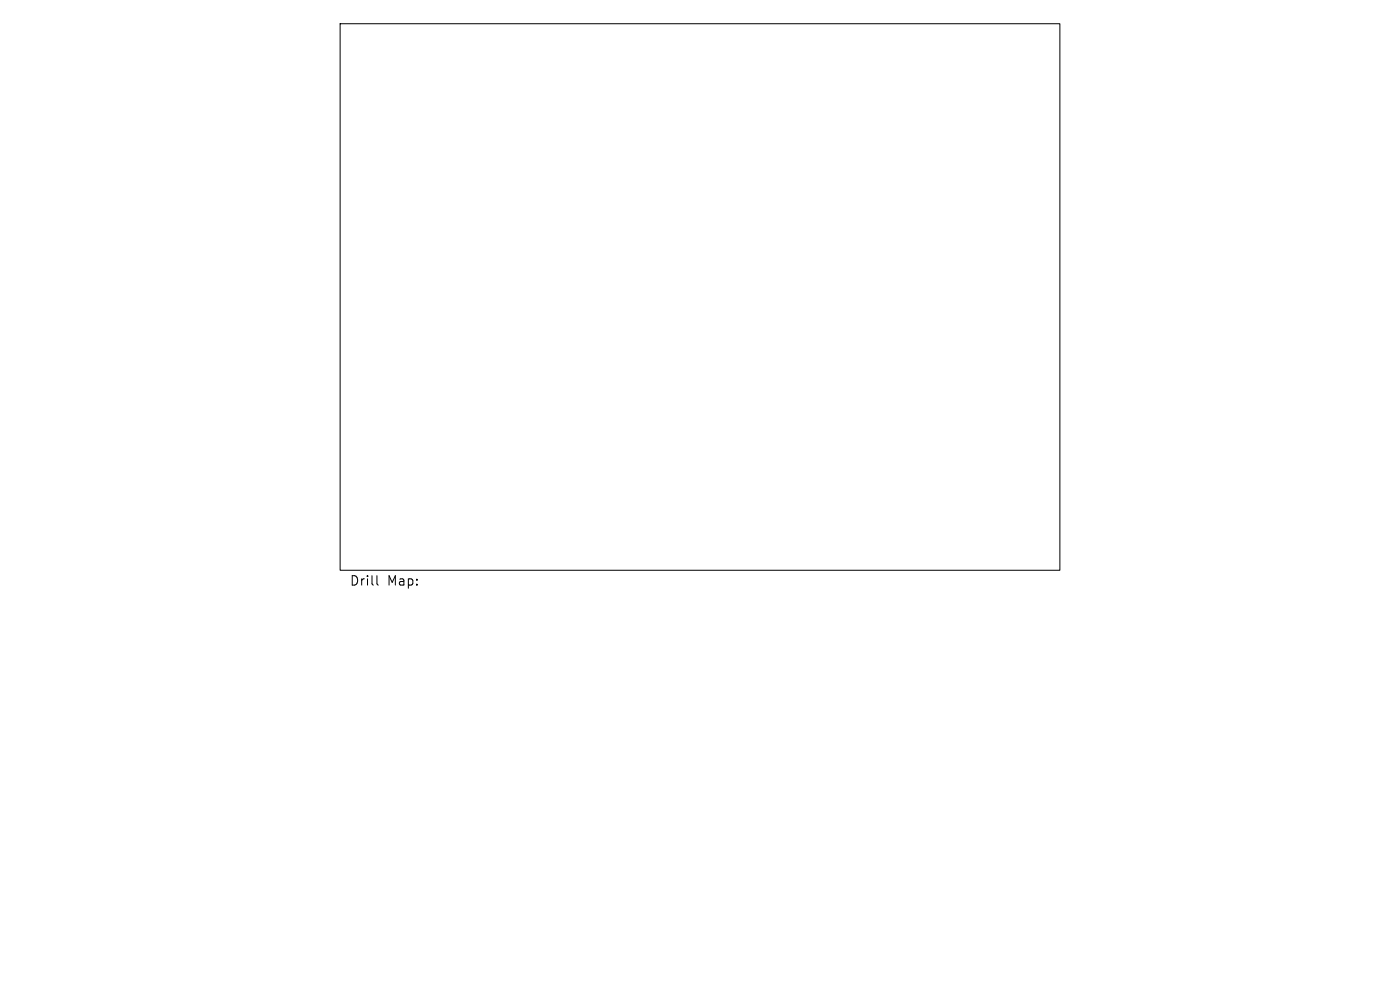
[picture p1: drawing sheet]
<svg xmlns="http://www.w3.org/2000/svg" width="297mm" height="210mm" viewBox="0 0 297 210" stroke-linecap="round" stroke-linejoin="round" font-family="sans-serif">
<defs><g id="words">
<g font-size="2.8">
<text x="74.1" y="124.5">Drill</text>
<text x="82.1" y="124.5">Map:</text>
</g>
</g></defs>
<path d="M72.2 5h152.6v116h-152.6zM80 122.1v1.7l.3 .3" fill="none" stroke="#000" stroke-width=".21"/>
<use href="#words"/>
</svg>
